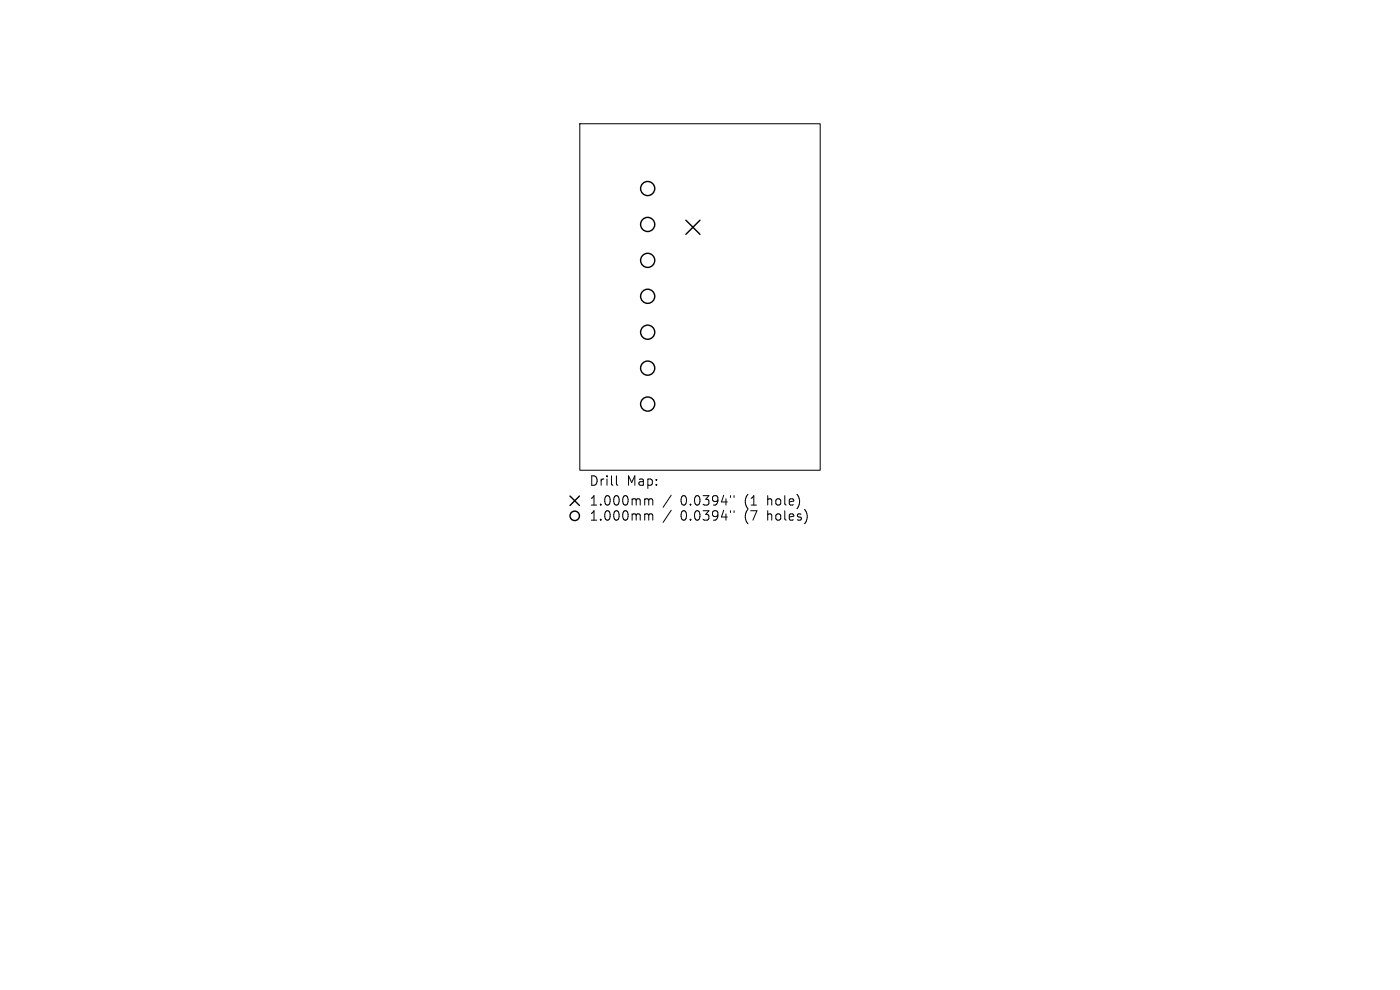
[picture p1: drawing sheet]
<svg xmlns="http://www.w3.org/2000/svg" width="297mm" height="210mm" viewBox="0 0 297 210" stroke-linecap="round" stroke-linejoin="round" font-family="sans-serif">
<defs><g id="words">
<g font-size="2.8">
<text x="124.9" y="103.3">Drill</text>
<text x="124.9" y="107.5">1.000mm</text>
<text x="132.9" y="103.3">Map:</text>
<text x="144.4" y="107.5">0.0394&quot;</text>
<text x="158.1" y="107.5">(1</text>
<text x="163.1" y="107.5">hole)</text>
<text x="124.9" y="110.7">1.000mm</text>
<text x="144.4" y="110.7">0.0394&quot;</text>
<text x="158.1" y="110.7">(7</text>
<text x="163.1" y="110.7">holes)</text>
</g>
</g></defs>
<g fill="none" stroke="#000" stroke-width=".21">
<path d="M123 26.3h51v73.5h-51zM130.8 100.9v1.8l.3 .2M137.1 105.8h.2l.3 .3M137.1 109l.4 .1 .1 .2M137.6 106.1l.3-.3 .5 .1 .1 1.2M137.6 106.1v1M137.6 109.3v1M137.6 109.3l.3-.3 .5 .1 .1 1.2M142.4 105l-1.7 2.6M142.4 108.2l-1.7 2.6M155 105.1v.4M155 108.3v.4"/>
<path d="M155.7 105.1v.4M155.7 108.3v.4"/>
</g>
<g fill="none" stroke="#000" stroke-width=".3">
<path d="M145.5 46.7l3 3M148.5 46.7l-3 3M120.9 105.2l2 2M122.9 105.2l-2 2"/>
<circle cx="137.4" cy="40" r="1.5"/>
<circle cx="137.4" cy="47.6" r="1.5"/>
<circle cx="137.4" cy="55.2" r="1.5"/>
<circle cx="137.4" cy="78.1" r="1.5"/>
<circle cx="137.4" cy="62.9" r="1.5"/>
<circle cx="137.4" cy="70.5" r="1.5"/>
<circle cx="137.4" cy="85.7" r="1.5"/>
<circle cx="121.9" cy="109.4" r="1"/>
</g>
<use href="#words"/>
</svg>
